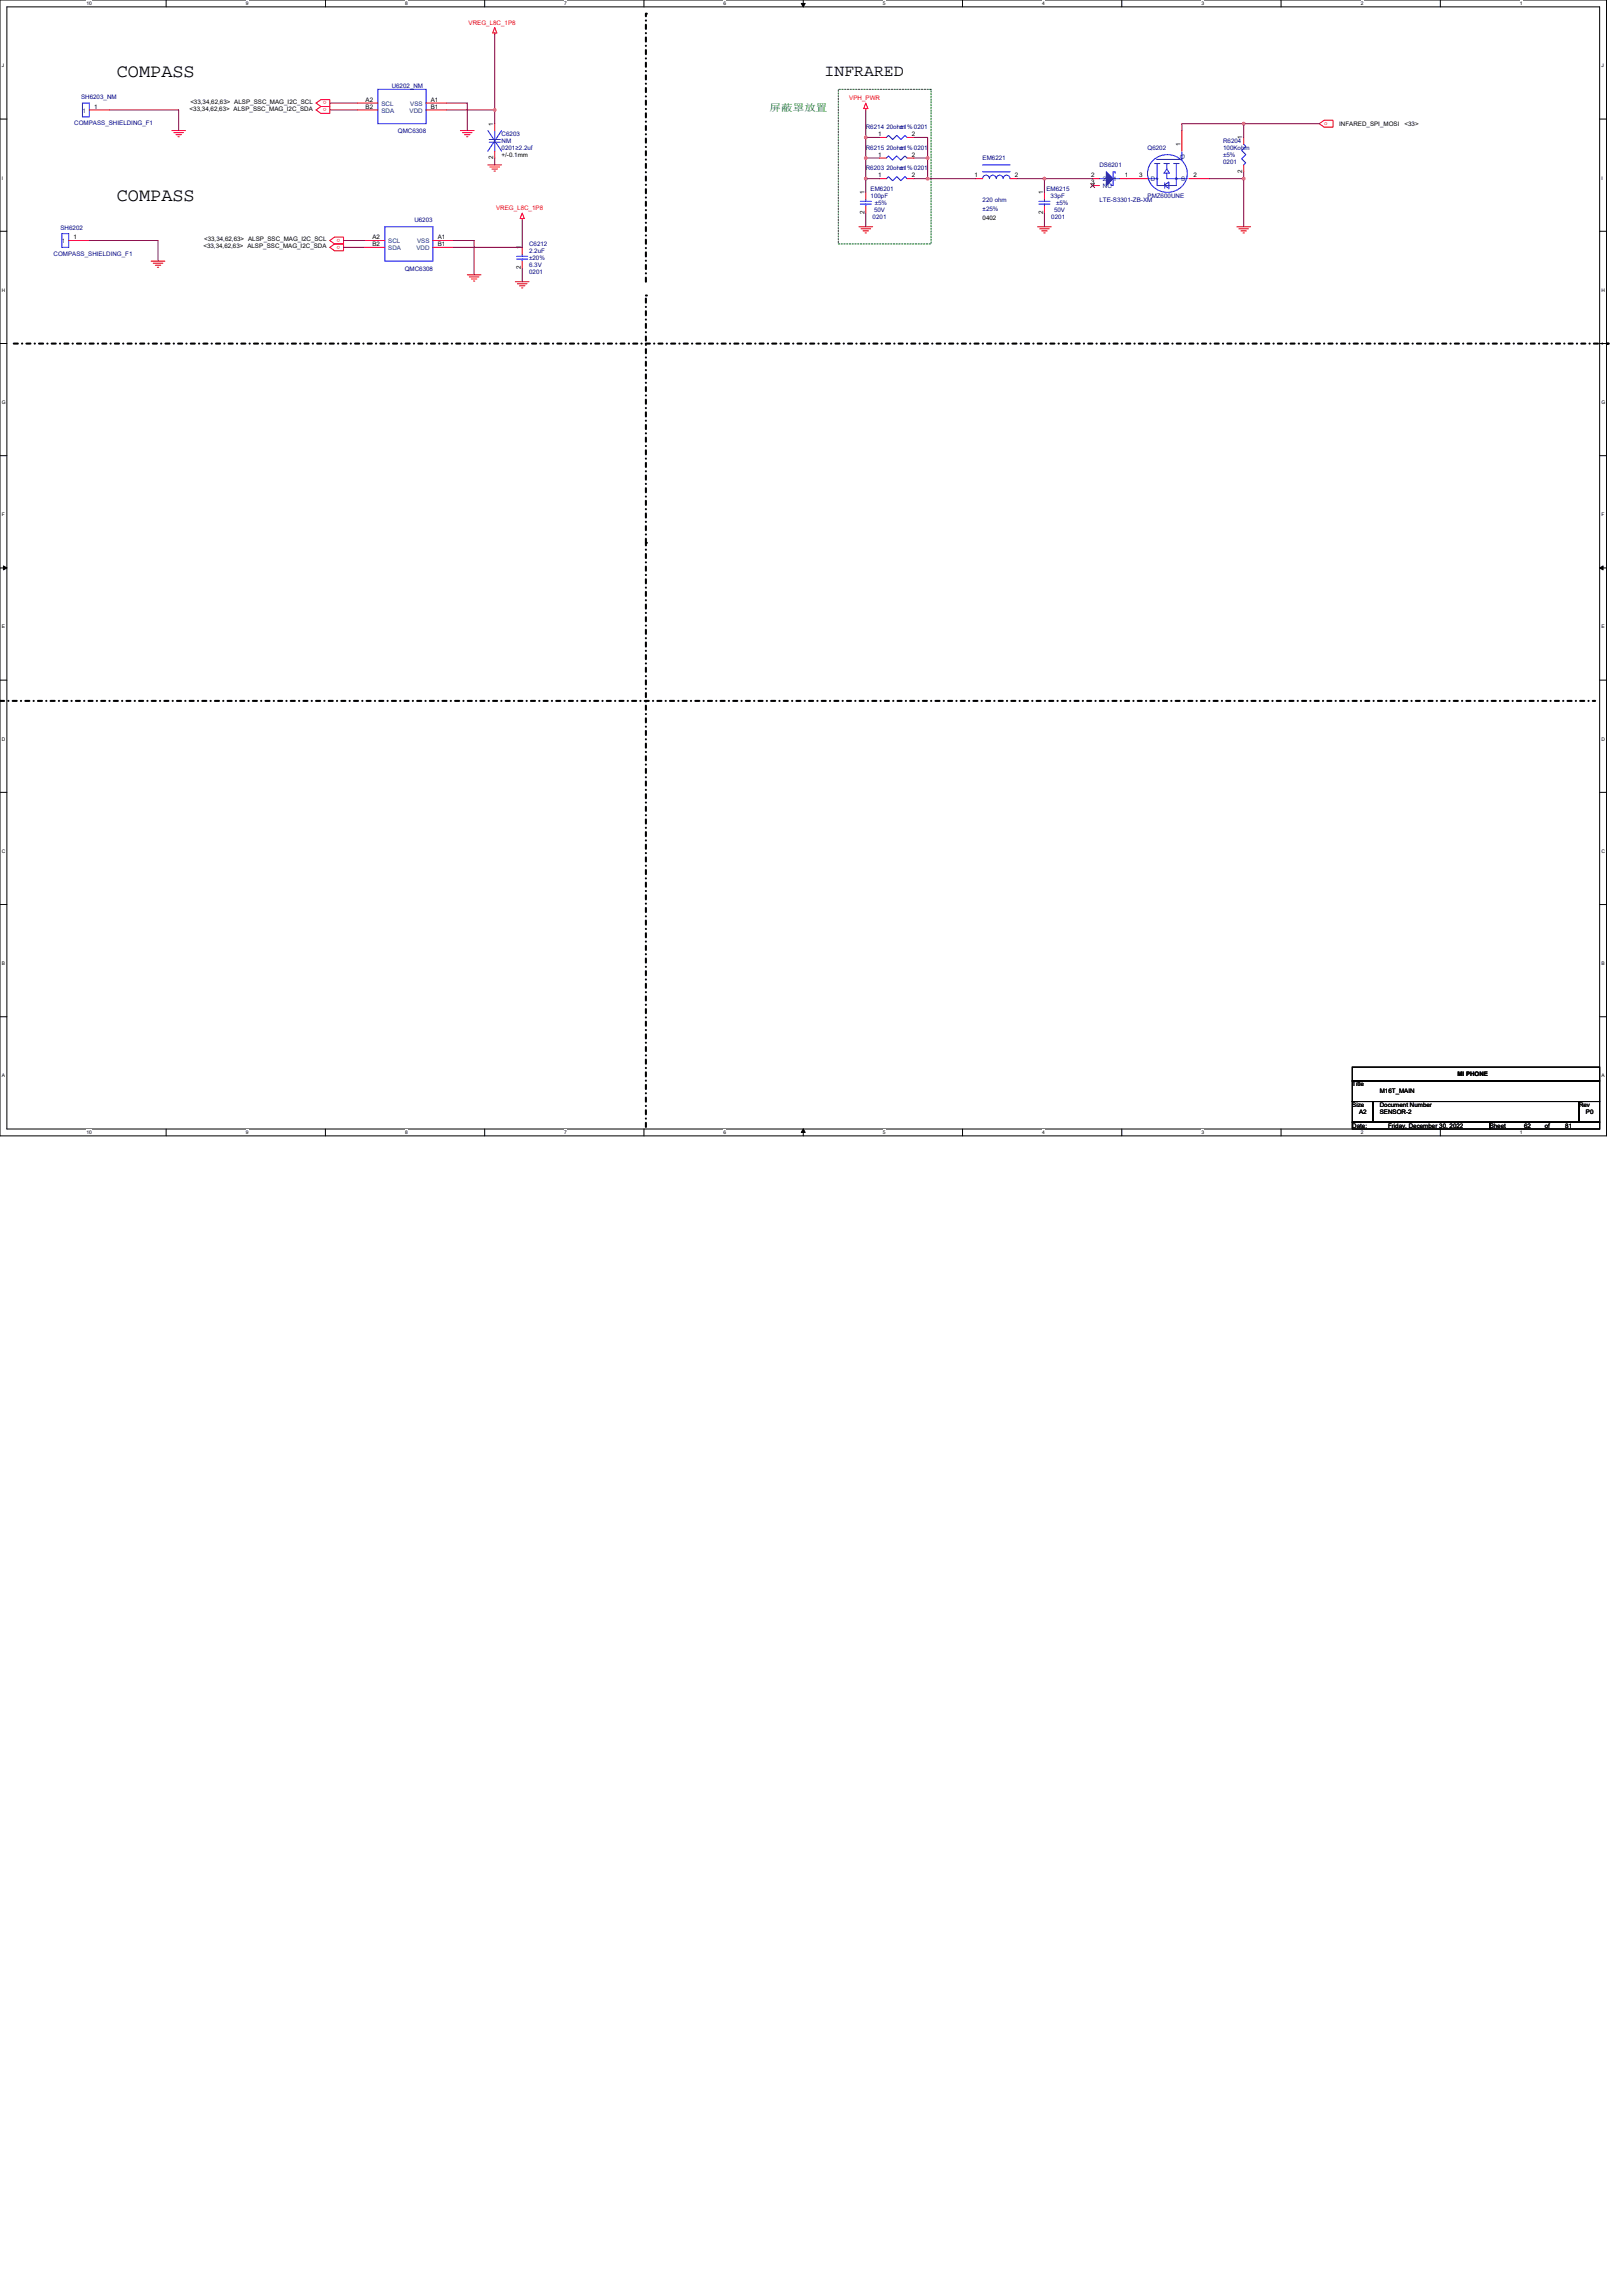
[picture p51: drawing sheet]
<svg xmlns="http://www.w3.org/2000/svg" width="210mm" height="297mm" viewBox="0 0 210 297" stroke-linecap="round" stroke-linejoin="round" font-family="sans-serif">
<defs><g id="words">
<g font-size="2.4">
<text x="15.1" y="10">COMPASS</text>
<text x="15.1" y="26">COMPASS</text>
</g>
<text font-size="2.1" x="106.7" y="9.8">INFRARED</text>
<text font-size="1.2" fill="#008000" x="99.6" y="14.3">屏蔽罩放置</text>
<g font-size=".8" fill="#f00">
<text x="60.6" y="3.2">VREG_L8C_1P8</text>
<text x="42.2" y="14" transform="rotate(-180 42.2 14)">o</text>
<text x="42.2" y="13.1" transform="rotate(-180 42.2 13.1)">o</text>
<text x="109.9" y="13">VPH_PWR</text>
<text x="171.3" y="16.2">o</text>
<text x="64.2" y="27.2">VREG_L8C_1P8</text>
<text x="44" y="31.8" transform="rotate(-180 44 31.8)">o</text>
<text x="44" y="30.9" transform="rotate(-180 44 30.9)">o</text>
</g>
<g font-size=".8" fill="#000080">
<text x="50.7" y="11.4">U6202_NM</text>
<text x="9.6" y="16.2">COMPASS_SHIELDING_F1</text>
<text x="10.5" y="12.8">SH6203_NM</text>
<text x="51.5" y="17.3">QMC6308</text>
<text x="64.9" y="17.6">C6203</text>
<text x="112" y="16.7">R6214 20ohm</text>
<text x="116.5" y="16.7">±1% 0201</text>
<text x="64.9" y="18.5">NM</text>
<text x="64.9" y="19.4">0201≥2.2uf</text>
<text x="112" y="22.1">R6203 20ohm</text>
<text x="112" y="19.4">R6215 20ohm</text>
<text x="116.5" y="22.1">±1% 0201</text>
<text x="116.5" y="19.4">±1% 0201</text>
<text x="127.1" y="20.7">EM6221</text>
<text x="142.2" y="21.6">DS6201</text>
<text x="148.5" y="19.4">Q6202</text>
<text x="158.2" y="18.5">R6204</text>
<text x="158.2" y="19.4">100Kohm</text>
<text x="158.2" y="20.3">±5%</text>
<text x="158.2" y="21.2">0201</text>
<text x="7.8" y="29.7">SH6202</text>
<text x="53.6" y="28.7">U6203</text>
<text x="112.6" y="24.7">EM6201</text>
<text x="112.6" y="25.6">100pF</text>
<text x="112.9" y="28.3">0201</text>
<text x="113.1" y="27.4">50V</text>
<text x="113.2" y="26.5">±5%</text>
<text x="127.1" y="26.1">220 ohm</text>
<text x="127.1" y="27.3">±25%</text>
<text x="135.4" y="24.7">EM6215</text>
<text x="135.9" y="25.6">33pF</text>
<text x="136" y="28.3">0201</text>
<text x="136.4" y="27.4">50V</text>
<text x="136.6" y="26.5">±5%</text>
<text x="142.2" y="26.1">LTE-S3301-ZB-XM</text>
<text x="148.5" y="25.6">PMZ600UNE</text>
<text x="6.9" y="33.1">COMPASS_SHIELDING_F1</text>
<text x="52.4" y="35">QMC6308</text>
<text x="68.5" y="31.8">C6212</text>
<text x="68.5" y="32.7">2.2uF</text>
<text x="68.5" y="35.4">0201</text>
<text x="68.5" y="34.5">6.3V</text>
<text x="68.5" y="33.6">±20%</text>
</g>
<g font-size=".8" fill="#004080">
<text x="10.7" y="14.6">1</text>
<text x="49.3" y="13.7">SCL</text>
<text x="49.3" y="14.6">SDA</text>
<text x="53" y="14.6">VDD</text>
<text x="53.1" y="13.7">VSS</text>
<text x="142.7" y="23.5">2</text>
<text x="144" y="23.5">1</text>
<text x="148.9" y="23.5">D</text>
<text x="152.8" y="23.5">S</text>
<text x="153.3" y="20.6" transform="rotate(-90 153.3 20.6)">G</text>
<text x="142.7" y="24.4">NC</text>
<text x="8" y="31.5">1</text>
<text x="50.2" y="31.5">SCL</text>
<text x="50.2" y="32.4">SDA</text>
<text x="53.9" y="32.4">VDD</text>
<text x="54" y="31.5">VSS</text>
</g>
<g font-size=".8">
<text x="12.2" y="14">1</text>
<text x="24.5" y="14.3">&lt;33,34,62,63&gt; ALSP_SSC_MAG_I2C_SDA</text>
<text x="24.6" y="13.4">&lt;33,34,62,63&gt; ALSP_SSC_MAG_I2C_SCL</text>
<text x="47.3" y="13.2">A2</text>
<text x="47.3" y="14">B2</text>
<text x="55.7" y="13.2">A1</text>
<text x="55.7" y="14">B1</text>
<text x="63.8" y="16.3" transform="rotate(-90 63.8 16.3)">1</text>
<text x="113.6" y="17.6">1</text>
<text x="118" y="17.6">2</text>
<text x="173.3" y="16.3">INFARED_SPI_MOSI</text>
<text x="181.7" y="16.3">&lt;33&gt;</text>
<text x="63.8" y="20.6" transform="rotate(-90 63.8 20.6)">2</text>
<text x="64.9" y="20.3">+/-0.1mm</text>
<text x="113.6" y="22.9">1</text>
<text x="113.6" y="20.3">1</text>
<text x="118" y="22.9">2</text>
<text x="118" y="20.3">2</text>
<text x="126.1" y="22.9">1</text>
<text x="131.3" y="22.9">2</text>
<text x="141.2" y="22.9">2</text>
<text x="141.2" y="23.8">3</text>
<text x="145.5" y="22.9">1</text>
<text x="147.4" y="22.9">3</text>
<text x="152.7" y="18.9" transform="rotate(-90 152.7 18.9)">1</text>
<text x="154.4" y="22.9">2</text>
<text x="160.7" y="22.4" transform="rotate(-90 160.7 22.4)">2</text>
<text x="160.7" y="18" transform="rotate(-90 160.7 18)">1</text>
<text x="111.8" y="27.7" transform="rotate(-90 111.8 27.7)">2</text>
<text x="111.8" y="25.2" transform="rotate(-90 111.8 25.2)">1</text>
<text x="127.1" y="28.5">0402</text>
<text x="134.9" y="27.7" transform="rotate(-90 134.9 27.7)">2</text>
<text x="134.9" y="25.2" transform="rotate(-90 134.9 25.2)">1</text>
<text x="9.5" y="30.9">1</text>
<text x="26.3" y="32.1">&lt;33,34,62,63&gt; ALSP_SSC_MAG_I2C_SDA</text>
<text x="26.4" y="31.2">&lt;33,34,62,63&gt; ALSP_SSC_MAG_I2C_SCL</text>
<text x="48.2" y="30.9">A2</text>
<text x="48.2" y="31.8">B2</text>
<text x="56.6" y="31.8">B1</text>
<text x="56.6" y="30.9">A1</text>
<text x="67.4" y="34.9" transform="rotate(-90 67.4 34.9)">2</text>
<text x="67.4" y="32.3" transform="rotate(-90 67.4 32.3)">1</text>
<text x="175" y="140.6">Title</text>
<text x="175" y="143.2">Size</text>
<text x="178.5" y="143.2">Document Number</text>
<text x="178.5" y="141.4">M16T_MAIN</text>
<text x="188.6" y="139.2">MI PHONE</text>
<text x="204.3" y="143.2">Rev</text>
<text x="175" y="145.9">Date:</text>
<text x="175.8" y="144.1">A2</text>
<text x="178.5" y="144.1">SENSOR-2</text>
<text x="179.6" y="145.9">Friday, December 30, 2022</text>
<text x="192.7" y="145.9">Sheet</text>
<text x="197.2" y="145.9">62</text>
<text x="199.8" y="145.9">of</text>
<text x="202.5" y="145.9">81</text>
<text x="205.2" y="144.1">P0</text>
</g>
<g font-size=".6">
<text x="11.2" y=".7">10</text>
<text x="31.8" y=".7">9</text>
<text x="52.4" y=".7">8</text>
<text x="73" y=".7">7</text>
<text x="93.6" y=".7">6</text>
<text x="114.2" y=".7">5</text>
<text x="134.8" y=".7">4</text>
<text x="155.4" y=".7">3</text>
<text x="176" y=".7">2</text>
<text x="196.6" y=".7">1</text>
<text x=".2" y="8.7">J</text>
<text x="207.2" y="8.7">J</text>
<text x=".2" y="23.2">I</text>
<text x="207.2" y="23.2">I</text>
<text x=".2" y="37.8">H</text>
<text x="207.2" y="37.8">H</text>
<text x=".2" y="52.3">G</text>
<text x="207.2" y="52.3">G</text>
<text x=".2" y="66.8">F</text>
<text x="207.2" y="66.8">F</text>
<text x=".2" y="81.3">E</text>
<text x="207.2" y="81.3">E</text>
<text x=".2" y="95.8">D</text>
<text x="207.2" y="95.8">D</text>
<text x=".2" y="110.3">C</text>
<text x="207.2" y="110.3">C</text>
<text x=".2" y="124.9">B</text>
<text x="207.2" y="124.9">B</text>
<text x=".2" y="139.4">A</text>
<text x="207.2" y="139.4">A</text>
<text x="11.2" y="146.7">10</text>
<text x="31.8" y="146.7">9</text>
<text x="52.4" y="146.7">8</text>
<text x="73" y="146.7">7</text>
<text x="93.6" y="146.7">6</text>
<text x="114.2" y="146.7">5</text>
<text x="134.8" y="146.7">4</text>
<text x="155.4" y="146.7">3</text>
<text x="176" y="146.7">2</text>
<text x="196.6" y="146.7">1</text>
</g>
</g></defs>
<path d="M0 0h207.8v147h-207.8zM.9 .9h206.1v145.2h-206.1z" fill="none" stroke="#000" stroke-width=".13"/>
<g fill="#fff">
<path d="M11.2 .1h.7v.7h-.7z"/>
<path d="M11.2 146.2h.7v.7h-.7z"/>
</g>
<path d="M21.5 0v.9M21.5 146.1v.9" fill="none" stroke="#000" stroke-width=".13"/>
<g fill="#fff">
<path d="M31.8 .1h.4v.7h-.4z"/>
<path d="M31.8 146.2h.4v.7h-.4z"/>
</g>
<path d="M42.1 0v.9M42.1 146.1v.9" fill="none" stroke="#000" stroke-width=".13"/>
<g fill="#fff">
<path d="M52.4 .1h.4v.7h-.4z"/>
<path d="M52.4 146.2h.4v.7h-.4z"/>
</g>
<path d="M62.7 0v.9M62.7 146.1v.9" fill="none" stroke="#000" stroke-width=".13"/>
<g fill="#fff">
<path d="M73 .1h.4v.7h-.4z"/>
<path d="M73 146.2h.4v.7h-.4z"/>
</g>
<path d="M83.3 0v.9M83.3 146.1v.9" fill="none" stroke="#000" stroke-width=".13"/>
<g fill="#fff">
<path d="M93.6 .1h.4v.7h-.4z"/>
<path d="M93.6 146.2h.4v.7h-.4z"/>
</g>
<path d="M103.7 .4h.5l-.3 .5zM103.9 0v.9M103.9 146.1v.9" fill="none" stroke="#000" stroke-width=".13"/>
<path d="M103.7 .4h.5l-.3 .5z" fill="#000"/>
<path d="M103.9 146.1l.3 .4h-.5z" fill="#000" stroke="#000" stroke-width=".13"/>
<g fill="#fff">
<path d="M114.2 .1h.4v.7h-.4z"/>
<path d="M114.2 146.2h.4v.7h-.4z"/>
</g>
<path d="M124.5 0v.9M124.5 146.1v.9" fill="none" stroke="#000" stroke-width=".13"/>
<g fill="#fff">
<path d="M134.8 .1h.4v.7h-.4z"/>
<path d="M134.8 146.2h.4v.7h-.4z"/>
</g>
<path d="M145.1 0v.9M145.1 146.1v.9" fill="none" stroke="#000" stroke-width=".13"/>
<g fill="#fff">
<path d="M155.4 .1h.4v.7h-.4z"/>
<path d="M155.4 146.2h.4v.7h-.4z"/>
</g>
<path d="M165.7 0v.9M165.7 146.1v.9" fill="none" stroke="#000" stroke-width=".13"/>
<g fill="#fff">
<path d="M176 .1h.4v.7h-.4z"/>
<path d="M176 146.2h.4v.7h-.4z"/>
</g>
<path d="M186.3 0v.9M186.3 146.1v.9" fill="none" stroke="#000" stroke-width=".13"/>
<g fill="#fff">
<path d="M196.6 .1h.4v.7h-.4z"/>
<path d="M196.6 146.2h.4v.7h-.4z"/>
<path d="M.2 8.1h.3v.8h-.3z"/>
<path d="M207.2 8.1h.3v.8h-.3z"/>
<path d="M.2 22.7h.2v.7h-.2z"/>
<path d="M207.2 22.7h.2v.7h-.2z"/>
</g>
<path d="M0 15.4h.9M207 15.4h.8" fill="none" stroke="#000" stroke-width=".13"/>
<g fill="#fff">
<path d="M.2 37.2h.5v.7h-.5z"/>
<path d="M207.2 37.2h.4v.7h-.4z"/>
</g>
<path d="M0 29.9h.9M207 29.9h.8" fill="none" stroke="#000" stroke-width=".13"/>
<g fill="#fff">
<path d="M.2 51.7h.5v.7h-.5z"/>
<path d="M207.2 51.7h.5v.7h-.5z"/>
</g>
<path d="M0 44.4h.9M207 44.4h.8" fill="none" stroke="#000" stroke-width=".13"/>
<g fill="#fff">
<path d="M.2 66.2h.4v.7h-.4z"/>
<path d="M207.2 66.2h.4v.7h-.4z"/>
</g>
<path d="M0 59h.9M207 59h.8" fill="none" stroke="#000" stroke-width=".13"/>
<g fill="#fff">
<path d="M.2 80.7h.4v.7h-.4z"/>
<path d="M207.2 80.7h.4v.7h-.4z"/>
</g>
<path d="M0 73.5h.9M207 73.5h.8" fill="none" stroke="#000" stroke-width=".13"/>
<path d="M.4 73.2l.5 .3-.5 .2zM207 73.5l.4-.3v.5z" fill="#000" stroke="#000" stroke-width=".13"/>
<g fill="#fff">
<path d="M.2 95.2h.5v.8h-.5z"/>
<path d="M207.2 95.2h.4v.8h-.4z"/>
</g>
<path d="M0 88h.9M207 88h.8" fill="none" stroke="#000" stroke-width=".13"/>
<g fill="#fff">
<path d="M.2 109.8h.5v.7h-.5z"/>
<path d="M207.2 109.8h.4v.7h-.4z"/>
</g>
<path d="M0 102.5h.9M207 102.5h.8" fill="none" stroke="#000" stroke-width=".13"/>
<g fill="#fff">
<path d="M.2 124.3h.4v.7h-.4z"/>
<path d="M207.2 124.3h.4v.7h-.4z"/>
</g>
<path d="M0 117h.9M207 117h.8" fill="none" stroke="#000" stroke-width=".13"/>
<g fill="#fff">
<path d="M.2 138.8h.4v.7h-.4z"/>
<path d="M207.2 138.8h.4v.7h-.4z"/>
</g>
<path d="M0 131.5h.9M175 138.1h32v1.7h-32zM175 139.8h32v2.7h-32zM207 131.5h.8M175 142.5h2.6v2.7h-2.6zM175 145.2h17.7v.9h-17.7zM177.6 142.5h26.7v2.7h-26.7zM192.7 145.2h14.3v.9h-14.3zM204.3 142.5h2.7v2.7h-2.7z" fill="none" stroke="#000" stroke-width=".13"/>
<path d="M83.6 1.8h.1M83.6 36.4v-34.6M83.6 38.2h.1M1.8 44.4h206.2M208 44.4h.1M83.6 70.2v-32M83.6 70.2h.1M0 90.7h206.2M206.2 90.7h.1M83.6 145.8v-75.6" fill="none" stroke="#000" stroke-width=".27" stroke-dasharray=".5 .5 0 .5"/>
<path d="M108.5 11.6h12v20h-12z" fill="none" stroke="#008000" stroke-width=".13" stroke-dasharray=".2 .2"/>
<g fill="none" stroke="#f00" stroke-width=".13">
<path d="M11.6 14.2h2.6M22.2 16.9h1.8M22.5 17.2h1.2M22.8 17.4h.7M23 17.7h.2M40.9 14.2l.6-.4h1.2v.9h-1.2zM40.9 13.3l.6-.4h1.2v.9h-1.2zM46.2 13.3h2.7M46.2 14.2h2.7M55.1 13.3h2.7M55.1 14.2h2.7M59.6 16.9h1.7"/>
<path d="M59.8 17.2h1.3M60.1 17.4h.7M60.4 17.7h.1M64 3.6l.3 .7h-.6zM64 4.3v.1M64 16v.9M64 19.6v.8M112 14v.2M112 13.3l.3 .7h-.6zM113.8 17.8h.9M117.3 17.8h.9M152.9 16.9v2.7"/>
<path d="M160.9 17.8v.9M170.7 16l.6-.4h1.2v.8h-1.2zM8.9 31.1h2.7M19.6 33.8h1.7M19.8 34h1.3M20.1 34.3h.7M20.4 34.6h.1M42.7 32l.6-.4h1.1v.8h-1.1zM42.7 31.1l.6-.4h1.1v.9h-1.1zM47.1 31.1h2.7M47.1 32h2.7M56 31.1h2.7"/>
<path d="M56 32h2.7M60.5 35.6h1.7M60.7 35.8h1.3M61 36.1h.7M61.3 36.4h.1M63.1 21.3h1.8M63.4 21.6h1.2M63.7 21.9h.7M63.9 22.1h.2M66.7 36.4h1.8M66.9 36.7h1.3M67.2 37h.7"/>
<path d="M67.5 37.2h.2M67.6 27.6l.2 .7h-.5zM67.6 28.3v.1M67.6 32v.9M67.6 33.8v.9M111.1 29.3h1.8M111.4 29.6h1.2M111.7 29.9h.7M111.9 30.1h.2M112 24.9v.9M112 26.7v.9M113.8 23.1h.9"/>
<path d="M113.8 20.4h.9M117.3 23.1h.9M117.3 20.4h.9M126.2 23.1h.9M130.7 23.1h.9M134.2 29.3h1.8M134.5 29.6h1.3M134.8 29.9h.7M135 30.1h.2M135.1 24.9v.9M135.1 26.7v.9M141.4 23.1h.8"/>
<path d="M141.4 24h.8M144.9 23.1h3.6M153.8 23.1h2.7M160 29.3h1.8M160.3 29.6h1.2M160.6 29.9h.7M160.8 30.1h.2M160.9 21.3v.9"/>
</g>
<g fill="none" stroke="#00f" stroke-width=".13">
<path d="M10.7 13.3h.9v1.8h-.9zM48.9 11.6h6.2v4.4h-6.2zM63.1 16.9l1.8 2.7M63.3 18h1.4M63.3 18.4h1.4M64 16.9v1.1M64 18.4v1.2M64.9 16.9l-1.8 2.7M114.7 17.8l.2-.3 .6 .5 .5-.5 .5 .5 .6-.5 .2 .3M152.9 19.6v.5M160.9 18.7l.3 .2-.6 .6 .6 .5-.6 .5 .6 .6-.3 .2M8 30.2h.9v1.8h-.9z"/>
<path d="M49.8 29.3h6.2v4.5h-6.2zM66.9 33.2h1.4M66.9 33.5h1.4M67.6 32.9v.3M67.6 33.5v.3M111.3 26h1.4M111.3 26.4h1.4M112 25.8v.2M112 26.4v.3M114.7 23.1l.2-.3 .6 .6 .5-.6 .5 .6 .6-.6 .2 .3M114.7 20.4l.2-.2 .6 .5 .5-.5 .5 .5 .6-.5 .2 .2M127.1 22.2h3.6"/>
<path d="M127.1 21.3h3.6M127.1 23.1a.44 .44 0 0 1 .5-.4 .44 .44 0 0 1 .4 .4 .44 .44 0 0 1 .5-.4 .44 .44 0 0 1 .4 .4 .44 .44 0 0 1 .4-.4 .44 .44 0 0 1 .5 .4 .44 .44 0 0 1 .4-.4 .44 .44 0 0 1 .5 .4M134.4 26h1.4M134.4 26.4h1.4M135.1 25.8v.2M135.1 26.4v.3M142.2 23.1h.9M144 23.1h.9M144.3 22.4v-.2h-.3v1.8h-.2v-.2M148.5 23.1h1.2M149 20.9a2.57 2.57 0 0 1 3.1-.7 2.57 2.57 0 0 1 1.4 2.8 2.57 2.57 0 0 1-3 1.8 2.57 2.57 0 0 1-2-2.9zM149.4 21.2h.7"/>
<path d="M150.6 21.2h.7M150.7 23.9l.5-.3v.8M150.7 24l.5 .4M150.7 23.6v.8M151 21.9l.3 .5h-.7zM151 21.2v.7M151 22.4v.7h2.6M151.8 21.2h.8M152.2 21.2v2.8h-2.5v-2.8M152.9 20v.5M152.9 20.4v.2h-3.3"/>
</g>
<g fill="#00f" stroke="#00f" stroke-width=".13">
<path d="M143.1 22.2l.9 .9-.9 .9z"/>
<path d="M149.6 23h.2v.2h-.2z" fill-rule="evenodd"/>
<path d="M152.1 23h.2v.2h-.2z" fill-rule="evenodd"/>
</g>
<path d="M141.1 23.7l.5 .6M141.6 23.7l-.5 .6" fill="none" stroke="#804000" stroke-width=".13"/>
<g fill="none" stroke="#800040" stroke-width=".13">
<path d="M14.2 14.2h8.9v2.7M42.7 14.2h3.5M42.7 13.3h3.5M57.8 13.3h2.7v3.6M57.8 14.2h6.2v1.8M64 4.4v9.8M112 14.2v3.6M112 17.8v2.6M112 17.8h1.8M118.2 17.8h1.8v2.6M160.9 16h-8v.9M160.9 16h9.8"/>
<path d="M160.9 16v1.8M11.6 31.1h8.8v2.7M44.4 32h2.7M44.4 31.1h2.7M58.7 31.1h2.6v4.5M64 20.4v.9M67.6 28.4v3.6h-8.9M67.6 34.7v1.7M112 20.4v2.7M112 23.1v1.8M112 27.6v1.7M112 20.4h1.8"/>
<path d="M112 23.1h1.8M118.2 20.4h1.8M118.2 23.1h1.8M120 23.1h6.2M120 20.4v2.7M131.6 23.1h3.5M135.1 23.1h6.3M135.1 23.1v1.8M135.1 27.6v1.7M156.5 23.1h4.4M160.9 22.2v.9M160.9 23.1v6.2"/>
</g>
<g fill="#f0f" stroke="#f0f" stroke-width=".13">
<circle cx="64" cy="14.2" r=".17"/>
<circle cx="160.9" cy="16" r=".17"/>
<circle cx="112" cy="20.4" r=".17"/>
<circle cx="112" cy="17.8" r=".17"/>
<circle cx="120" cy="20.4" r=".17"/>
<circle cx="112" cy="23.1" r=".17"/>
<circle cx="120" cy="23.1" r=".17"/>
<circle cx="135.1" cy="23.1" r=".17"/>
<circle cx="160.9" cy="23.1" r=".17"/>
</g>
<use href="#words"/>
</svg>
